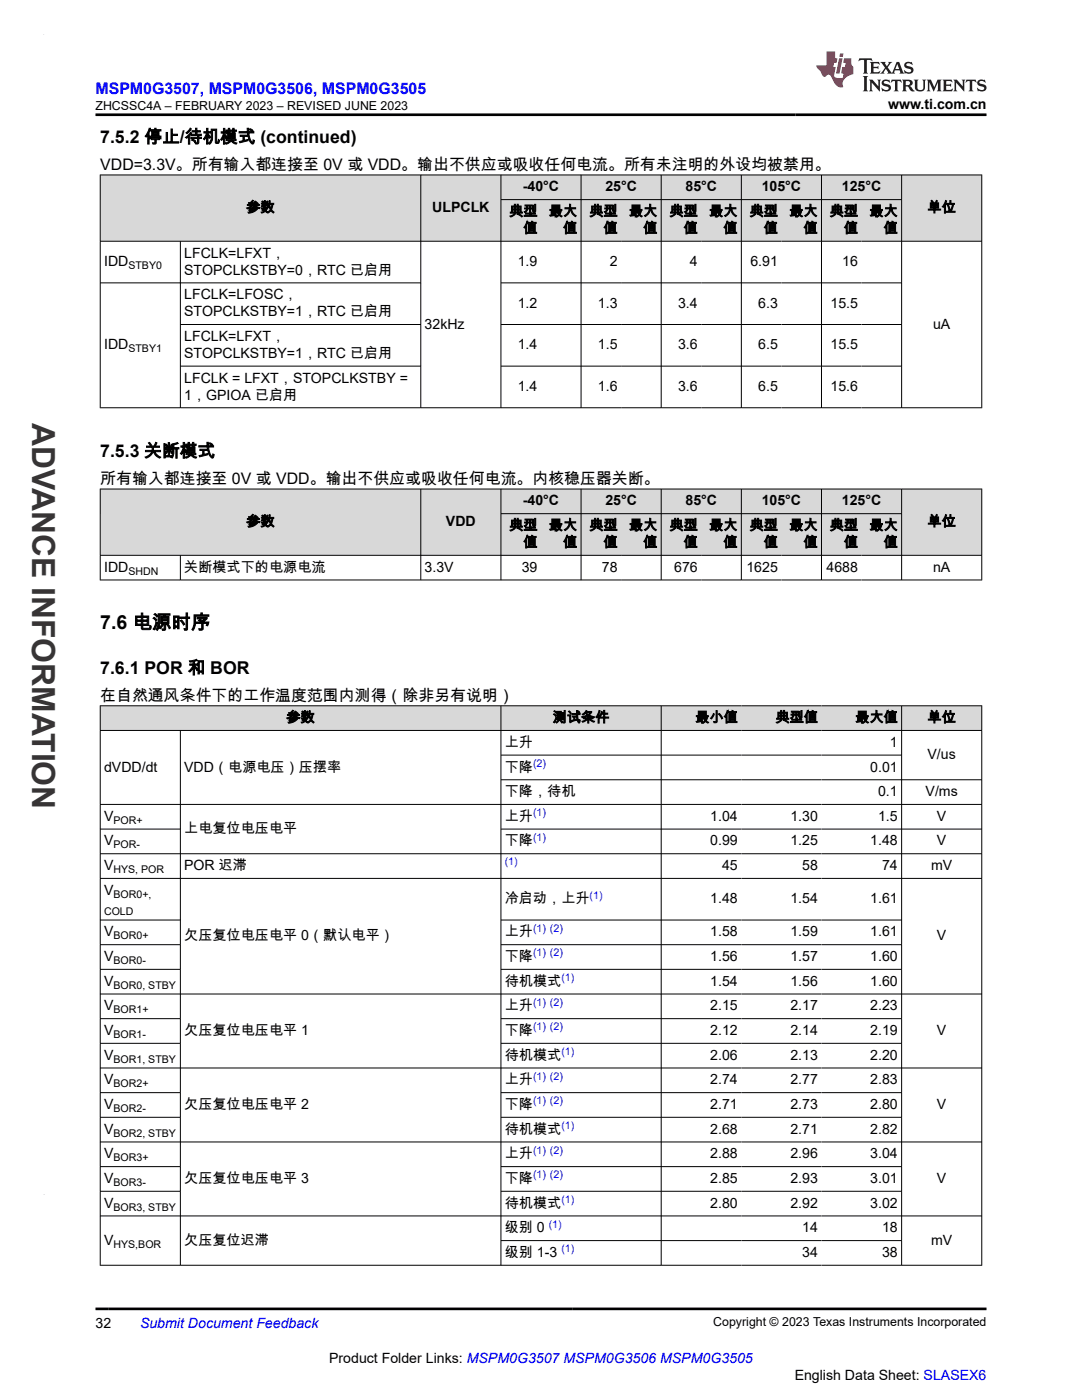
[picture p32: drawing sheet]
<svg xmlns="http://www.w3.org/2000/svg" width="216mm" height="279mm" viewBox="0 0 216 279" stroke-linecap="round" stroke-linejoin="round" font-family="sans-serif">
<defs><g id="words">
<text font-size="6.3" fill="#373435" x="6.4" y="84.5" transform="rotate(90 6.4 84.5)">ADVANCE INFORMATION</text>
<text font-size="3.9" x="20" y="125.5">7.6 电源时序</text>
<g font-size="3.5">
<text x="20" y="28.5">7.5.2 停止/待机模式 (continued)</text>
<text x="20" y="91.2">7.5.3 关断模式</text>
<text x="20" y="134.5">7.6.1 POR 和 BOR</text>
</g>
<text font-size="3.2" fill="#00f" x="19" y="18.7">MSPM0G3507, MSPM0G3506, MSPM0G3505</text>
<g font-size="3.2">
<text x="20" y="33.9">VDD=3.3V。所有输入都连接至 0V 或 VDD。输出不供应或吸收任何电流。所有未注明的外设均被禁用。</text>
<text x="20" y="96.5">所有输入都连接至 0V 或 VDD。输出不供应或吸收任何电流。内核稳压器关断。</text>
<text x="20" y="139.8">在自然通风条件下的工作温度范围内测得（除非另有说明）</text>
</g>
<g font-size="2.8">
<text x="177.2" y="21.8">www.ti.com.cn</text>
<text x="104.3" y="38.2">-40°C</text>
<text x="120.8" y="38.2">25°C</text>
<text x="136.8" y="38.2">85°C</text>
<text x="152" y="38.2">105°C</text>
<text x="168" y="38.2">125°C</text>
<text x="49.2" y="42.3">参数</text>
<text x="86.2" y="42.3">ULPCLK</text>
<text x="101.6" y="43.1">典型</text>
<text x="104.4" y="46.5">值</text>
<text x="109.5" y="43.1">最大</text>
<text x="112.4" y="46.5">值</text>
<text x="117.6" y="43.1">典型</text>
<text x="120.4" y="46.5">值</text>
<text x="125.5" y="43.1">最大</text>
<text x="128.3" y="46.5">值</text>
<text x="133.6" y="43.1">典型</text>
<text x="136.4" y="46.5">值</text>
<text x="141.5" y="43.1">最大</text>
<text x="144.3" y="46.5">值</text>
<text x="149.6" y="43.1">典型</text>
<text x="152.4" y="46.5">值</text>
<text x="157.5" y="43.1">最大</text>
<text x="160.3" y="46.5">值</text>
<text x="165.6" y="43.1">典型</text>
<text x="168.4" y="46.5">值</text>
<text x="173.5" y="43.1">最大</text>
<text x="176.3" y="46.5">值</text>
<text x="185.1" y="42.3">单位</text>
<text x="20.8" y="53.1">IDD</text>
<text x="36.8" y="51.4">LFCLK=LFXT，</text>
<text x="103.3" y="53.1">1.9</text>
<text x="121.7" y="53.1">2</text>
<text x="137.7" y="53.1">4</text>
<text x="149.7" y="53.1">6.91</text>
<text x="168.1" y="53.1">16</text>
<text x="36.8" y="54.8">STOPCLKSTBY=0，RTC 已启用</text>
<text x="36.8" y="59.7">LFCLK=LFOSC，</text>
<text x="36.8" y="63.1">STOPCLKSTBY=1，RTC 已启用</text>
<text x="84.7" y="65.6">32kHz</text>
<text x="103.3" y="61.4">1.2</text>
<text x="119.3" y="61.4">1.3</text>
<text x="135.3" y="61.4">3.4</text>
<text x="151.3" y="61.4">6.3</text>
<text x="165.7" y="61.4">15.5</text>
<text x="186.2" y="65.6">uA</text>
<text x="20.8" y="69.7">IDD</text>
<text x="36.8" y="68">LFCLK=LFXT，</text>
<text x="36.8" y="71.4">STOPCLKSTBY=1，RTC 已启用</text>
<text x="103.3" y="69.7">1.4</text>
<text x="119.3" y="69.7">1.5</text>
<text x="135.3" y="69.7">3.6</text>
<text x="151.3" y="69.7">6.5</text>
<text x="165.7" y="69.7">15.5</text>
<text x="36.8" y="76.3">LFCLK = LFXT，STOPCLKSTBY =</text>
<text x="36.8" y="79.7">1，GPIOA 已启用</text>
<text x="103.3" y="78">1.4</text>
<text x="119.3" y="78">1.6</text>
<text x="135.3" y="78">3.6</text>
<text x="151.3" y="78">6.5</text>
<text x="165.7" y="78">15.6</text>
<text x="104.3" y="100.9">-40°C</text>
<text x="120.8" y="100.9">25°C</text>
<text x="136.8" y="100.9">85°C</text>
<text x="152" y="100.9">105°C</text>
<text x="168" y="100.9">125°C</text>
<text x="49.2" y="105">参数</text>
<text x="89" y="105">VDD</text>
<text x="101.6" y="105.8">典型</text>
<text x="109.5" y="105.8">最大</text>
<text x="117.6" y="105.8">典型</text>
<text x="125.5" y="105.8">最大</text>
<text x="133.6" y="105.8">典型</text>
<text x="141.5" y="105.8">最大</text>
<text x="149.6" y="105.8">典型</text>
<text x="157.5" y="105.8">最大</text>
<text x="165.6" y="105.8">典型</text>
<text x="173.5" y="105.8">最大</text>
<text x="185.1" y="105">单位</text>
<text x="104.4" y="109.2">值</text>
<text x="112.4" y="109.2">值</text>
<text x="120.4" y="109.2">值</text>
<text x="128.3" y="109.2">值</text>
<text x="136.4" y="109.2">值</text>
<text x="144.3" y="109.2">值</text>
<text x="152.4" y="109.2">值</text>
<text x="160.3" y="109.2">值</text>
<text x="168.4" y="109.2">值</text>
<text x="176.3" y="109.2">值</text>
<text x="20.8" y="114.1">IDD</text>
<text x="36.8" y="114.1">关断模式下的电源电流</text>
<text x="84.7" y="114.1">3.3V</text>
<text x="104.1" y="114.1">39</text>
<text x="120.1" y="114.1">78</text>
<text x="134.5" y="114.1">676</text>
<text x="148.9" y="114.1">1625</text>
<text x="164.9" y="114.1">4688</text>
<text x="186.2" y="114.1">nA</text>
<text x="57.2" y="144.1">参数</text>
<text x="100.7" y="149.1">上升</text>
<text x="110.3" y="144.1">测试条件</text>
<text x="138.8" y="144.1">最小值</text>
<text x="154.7" y="144.1">典型值</text>
<text x="170.7" y="144.1">最大值</text>
<text x="177.6" y="149.1">1</text>
<text x="185.1" y="144.1">单位</text>
<text x="20.8" y="154">dVDD/dt</text>
<text x="36.8" y="154">VDD（电源电压）压摆率</text>
<text x="100.7" y="154">下降</text>
<text x="173.6" y="154">0.01</text>
<text x="185.1" y="151.5">V/us</text>
<text x="100.7" y="158.9">下降，待机</text>
<text x="175.2" y="158.9">0.1</text>
<text x="184.7" y="158.9">V/ms</text>
<text x="20.8" y="163.8">V</text>
<text x="36.8" y="166.3">上电复位电压电平</text>
<text x="100.7" y="163.8">上升</text>
<text x="141.7" y="163.8">1.04</text>
<text x="157.7" y="163.8">1.30</text>
<text x="175.2" y="163.8">1.5</text>
<text x="187" y="163.8">V</text>
<text x="20.8" y="168.7">V</text>
<text x="20.8" y="173.7">V</text>
<text x="36.8" y="173.7">POR 迟滞</text>
<text x="100.7" y="168.7">下降</text>
<text x="141.7" y="168.7">0.99</text>
<text x="144.1" y="173.7">45</text>
<text x="157.7" y="168.7">1.25</text>
<text x="160.1" y="173.7">58</text>
<text x="173.6" y="168.7">1.48</text>
<text x="176" y="173.7">74</text>
<text x="185.8" y="173.7">mV</text>
<text x="187" y="168.7">V</text>
<text x="20.8" y="178.6">V</text>
<text x="100.7" y="180.3">冷启动，上升</text>
<text x="141.7" y="180.3">1.48</text>
<text x="157.7" y="180.3">1.54</text>
<text x="173.6" y="180.3">1.61</text>
<text x="20.8" y="186.9">V</text>
<text x="20.8" y="191.8">V</text>
<text x="36.8" y="187.7">欠压复位电压电平 0（默认电平）</text>
<text x="100.7" y="186.9">上升</text>
<text x="100.7" y="191.8">下降</text>
<text x="141.7" y="186.9">1.58</text>
<text x="141.7" y="191.8">1.56</text>
<text x="157.7" y="186.9">1.59</text>
<text x="157.7" y="191.8">1.57</text>
<text x="173.6" y="186.9">1.61</text>
<text x="173.6" y="191.8">1.60</text>
<text x="187" y="187.7">V</text>
<text x="20.8" y="196.7">V</text>
<text x="100.7" y="196.7">待机模式</text>
<text x="141.7" y="196.7">1.54</text>
<text x="157.7" y="196.7">1.56</text>
<text x="173.6" y="196.7">1.60</text>
<text x="20.8" y="201.6">V</text>
<text x="100.7" y="201.6">上升</text>
<text x="141.7" y="201.6">2.15</text>
<text x="157.7" y="201.6">2.17</text>
<text x="173.6" y="201.6">2.23</text>
<text x="20.8" y="206.6">V</text>
<text x="36.8" y="206.6">欠压复位电压电平 1</text>
<text x="100.7" y="206.6">下降</text>
<text x="141.7" y="206.6">2.12</text>
<text x="157.7" y="206.6">2.14</text>
<text x="173.6" y="206.6">2.19</text>
<text x="187" y="206.6">V</text>
<text x="20.8" y="211.5">V</text>
<text x="100.7" y="211.5">待机模式</text>
<text x="141.7" y="211.5">2.06</text>
<text x="157.7" y="211.5">2.13</text>
<text x="173.6" y="211.5">2.20</text>
<text x="20.8" y="216.4">V</text>
<text x="20.8" y="221.3">V</text>
<text x="36.8" y="221.3">欠压复位电压电平 2</text>
<text x="100.7" y="216.4">上升</text>
<text x="100.7" y="221.3">下降</text>
<text x="141.7" y="216.4">2.74</text>
<text x="141.7" y="221.3">2.71</text>
<text x="157.7" y="216.4">2.77</text>
<text x="157.7" y="221.3">2.73</text>
<text x="173.6" y="216.4">2.83</text>
<text x="173.6" y="221.3">2.80</text>
<text x="187" y="221.3">V</text>
<text x="20.8" y="226.3">V</text>
<text x="100.7" y="226.3">待机模式</text>
<text x="141.7" y="226.3">2.68</text>
<text x="157.7" y="226.3">2.71</text>
<text x="173.6" y="226.3">2.82</text>
<text x="20.8" y="231.2">V</text>
<text x="100.7" y="231.2">上升</text>
<text x="141.7" y="231.2">2.88</text>
<text x="157.7" y="231.2">2.96</text>
<text x="173.6" y="231.2">3.04</text>
<text x="20.8" y="236.1">V</text>
<text x="36.8" y="236.1">欠压复位电压电平 3</text>
<text x="100.7" y="236.1">下降</text>
<text x="141.7" y="236.1">2.85</text>
<text x="157.7" y="236.1">2.93</text>
<text x="173.6" y="236.1">3.01</text>
<text x="187" y="236.1">V</text>
<text x="20.8" y="241">V</text>
<text x="100.7" y="241">待机模式</text>
<text x="100.7" y="245.9">级别 0</text>
<text x="141.7" y="241">2.80</text>
<text x="157.7" y="241">2.92</text>
<text x="160.1" y="245.9">14</text>
<text x="173.6" y="241">3.02</text>
<text x="176" y="245.9">18</text>
<text x="20.8" y="248.4">V</text>
<text x="36.8" y="248.4">欠压复位迟滞</text>
<text x="100.7" y="250.9">级别 1-3</text>
<text x="160.1" y="250.9">34</text>
<text x="176" y="250.9">38</text>
<text x="185.8" y="248.4">mV</text>
<text x="19" y="265">32</text>
<text x="65.7" y="272">Product Folder Links: MSPM0G3507 MSPM0G3506 MSPM0G3505</text>
<text x="158.6" y="275.3">English Data Sheet: SLASEX6</text>
</g>
<text font-size="2.8" fill="#00f" x="27.9" y="265">Submit Document Feedback</text>
<g font-size="2.5">
<text x="19" y="21.9">ZHCSSC4A – FEBRUARY 2023 – REVISED JUNE 2023</text>
<text x="142.3" y="264.7">Copyright © 2023 Texas Instruments Incorporated</text>
</g>
<g font-size="2.1">
<text x="25.6" y="53.7">STBY0</text>
<text x="25.6" y="70.3">STBY1</text>
<text x="25.6" y="114.7">SHDN</text>
<text x="22.6" y="164.4">POR+</text>
<text x="22.6" y="169.3">POR-</text>
<text x="22.6" y="174.2">HYS, POR</text>
<text x="22.6" y="179.1">BOR0+,</text>
<text x="20.8" y="182.5">COLD</text>
<text x="22.6" y="187.5">BOR0+</text>
<text x="22.6" y="192.4">BOR0-</text>
<text x="22.6" y="197.3">BOR0, STBY</text>
<text x="22.6" y="202.2">BOR1+</text>
<text x="22.6" y="207.1">BOR1-</text>
<text x="22.6" y="212.1">BOR1, STBY</text>
<text x="22.6" y="217">BOR2+</text>
<text x="22.6" y="221.9">BOR2-</text>
<text x="22.6" y="226.8">BOR2, STBY</text>
<text x="22.6" y="231.7">BOR3+</text>
<text x="22.6" y="236.7">BOR3-</text>
<text x="22.6" y="241.6">BOR3, STBY</text>
<text x="22.6" y="249">HYS,BOR</text>
</g>
<g font-size="2.1" fill="#00f">
<text x="106.4" y="153">(2)</text>
<text x="106.4" y="162.9">(1)</text>
<text x="106.4" y="167.8">(1)</text>
<text x="100.7" y="172.7">(1)</text>
<text x="117.7" y="179.3">(1)</text>
<text x="106.4" y="185.9">(1) (2)</text>
<text x="106.4" y="190.9">(1) (2)</text>
<text x="112" y="195.8">(1)</text>
<text x="106.4" y="200.7">(1) (2)</text>
<text x="106.4" y="205.6">(1) (2)</text>
<text x="106.4" y="215.5">(1) (2)</text>
<text x="112" y="210.6">(1)</text>
<text x="106.4" y="220.4">(1) (2)</text>
<text x="112" y="225.3">(1)</text>
<text x="106.4" y="230.2">(1) (2)</text>
<text x="106.4" y="235.2">(1) (2)</text>
<text x="109.5" y="245">(1)</text>
<text x="112" y="240.1">(1)</text>
<text x="112" y="249.9">(1)</text>
</g>
</g></defs>
<g fill="#d8d8d8">
<path d="M20 34.9h175.9v4.9h-175.9z" fill-rule="evenodd"/>
<path d="M20.1 35h63.8v13.1h-63.8z" fill-rule="evenodd"/>
<path d="M84 35h15.9v13.1h-15.9z" fill-rule="evenodd"/>
<path d="M100 35h15.9v4.8h-15.9z" fill-rule="evenodd"/>
<path d="M116 35h15.9v4.8h-15.9z" fill-rule="evenodd"/>
<path d="M132 35h15.9v4.8h-15.9z" fill-rule="evenodd"/>
<path d="M148 35h15.9v4.8h-15.9z" fill-rule="evenodd"/>
<path d="M164 35h15.8v4.8h-15.8z" fill-rule="evenodd"/>
<path d="M180 35h15.8v13.1h-15.8z" fill-rule="evenodd"/>
<path d="M100 39.9h7.9v8.2h-7.9z" fill-rule="evenodd"/>
<path d="M108 39.9h7.9v8.2h-7.9z" fill-rule="evenodd"/>
<path d="M116 39.9h7.9v8.2h-7.9z" fill-rule="evenodd"/>
<path d="M123.9 39.9h8v8.2h-8z" fill-rule="evenodd"/>
<path d="M132 39.9h7.9v8.2h-7.9z" fill-rule="evenodd"/>
<path d="M139.9 39.9h8v8.2h-8z" fill-rule="evenodd"/>
<path d="M148 39.9h7.9v8.2h-7.9z" fill-rule="evenodd"/>
<path d="M155.9 39.9h8v8.2h-8z" fill-rule="evenodd"/>
<path d="M164 39.9h7.9v8.2h-7.9z" fill-rule="evenodd"/>
<path d="M171.9 39.9h7.9v8.2h-7.9z" fill-rule="evenodd"/>
</g>
<g fill="none" stroke="#000" stroke-width=".2">
<path d="M19.9 34.9h176.1M20 34.9v46.5M84 34.9v46.5M100 34.9v46.5M100 39.8h80M115.9 34.9v46.5M131.9 34.9v46.5M147.9 34.9v46.5M163.9 34.9v46.5M179.9 34.9v46.5M195.9 34.9v46.5M19.9 48.1h176.1"/>
<path d="M19.9 56.5h64.1M36 48.1v33.3M100 56.5h80M36 64.8h48M36 73.1h48M100 64.8h80M100 73.1h80M196 81.4h-176.1"/>
</g>
<g fill="#d8d8d8">
<path d="M20 97.6h175.9v4.9h-175.9z" fill-rule="evenodd"/>
<path d="M20.1 97.7h63.8v13.1h-63.8z" fill-rule="evenodd"/>
<path d="M84 97.7h15.9v13.1h-15.9z" fill-rule="evenodd"/>
<path d="M100 97.7h15.9v4.8h-15.9z" fill-rule="evenodd"/>
<path d="M116 97.7h15.9v4.8h-15.9z" fill-rule="evenodd"/>
<path d="M132 97.7h15.9v4.8h-15.9z" fill-rule="evenodd"/>
<path d="M148 97.7h15.9v4.8h-15.9z" fill-rule="evenodd"/>
<path d="M164 97.7h15.8v4.8h-15.8z" fill-rule="evenodd"/>
<path d="M180 97.7h15.8v13.1h-15.8z" fill-rule="evenodd"/>
<path d="M100 102.6h7.9v8.2h-7.9z" fill-rule="evenodd"/>
<path d="M107.9 102.6h8v8.2h-8z" fill-rule="evenodd"/>
<path d="M116 102.6h7.9v8.2h-7.9z" fill-rule="evenodd"/>
<path d="M123.9 102.6h8v8.2h-8z" fill-rule="evenodd"/>
<path d="M132 102.6h7.9v8.2h-7.9z" fill-rule="evenodd"/>
<path d="M139.9 102.6h8v8.2h-8z" fill-rule="evenodd"/>
<path d="M148 102.6h7.9v8.2h-7.9z" fill-rule="evenodd"/>
<path d="M155.9 102.6h8v8.2h-8z" fill-rule="evenodd"/>
<path d="M164 102.6h7.9v8.2h-7.9z" fill-rule="evenodd"/>
<path d="M171.9 102.6h7.9v8.2h-7.9z" fill-rule="evenodd"/>
</g>
<g fill="none" stroke="#000" stroke-width=".2">
<path d="M19.9 97.6h176.1M20 97.5v18.3M84 97.5v18.3M100 97.5v18.3M115.9 97.5v18.3M131.9 97.5v18.3M147.9 97.5v18.3M163.9 97.5v18.3M179.9 97.5v18.3M195.9 97.5v18.3M19.9 110.8h176.1M19.9 115.7h176.1"/>
<path d="M36 110.8v5M100 102.5h80"/>
</g>
<g fill="#d8d8d8">
<path d="M20 140.9h175.9v4.9h-175.9z" fill-rule="evenodd"/>
<path d="M20.1 140.9h79.8v4.8h-79.8z" fill-rule="evenodd"/>
<path d="M100 140.9h31.9v4.8h-31.9z" fill-rule="evenodd"/>
<path d="M132 140.9h15.9v4.8h-15.9z" fill-rule="evenodd"/>
<path d="M147.9 140.9h16v4.8h-16z" fill-rule="evenodd"/>
<path d="M163.9 140.9h15.9v4.8h-15.9z" fill-rule="evenodd"/>
<path d="M180 140.9h15.8v4.8h-15.8z" fill-rule="evenodd"/>
</g>
<g fill="none" stroke="#000" stroke-width=".2">
<path d="M19.9 140.9h176.1M19.9 145.8h176.1M20 140.8v111.8M36 145.8v106.8M100 140.8v111.8M100 150.7h80M131.9 140.8v111.8M179.9 140.8v111.8M195.9 140.8v111.8M196 155.6h-96M19.9 160.5h176.1M19.9 165.5h16.2"/>
<path d="M19.9 170.4h176.1M19.9 175.3h176.1M100 165.5h96M19.9 183.6h16.2M19.9 198.4h176.1M19.9 188.5h16.2M19.9 193.5h16.2M100 183.6h80M100 188.5h80M100 193.5h80M19.9 203.3h16.2M19.9 208.2h16.2"/>
<path d="M19.9 218.1h16.2M100 203.3h80M100 208.2h80M100 218.1h80M196 213.1h-176.1M19.9 227.9h176.1M19.9 223h16.2M19.9 232.8h16.2M19.9 237.7h16.2M100 223h80M100 232.8h80M100 237.7h80"/>
<path d="M19.9 242.7h176.1M19.9 252.5h176.1M100 247.6h80"/>
</g>
<path d="M171.5 11.6l-.2 .6 .5-.2h.6v.1v2.2l-.2 .4h1l-.2-.4v-2.2v-.1h.5l.5 .2-.1-.6zM173.6 12.4l.2 .3v1.6l-.2 .4h1.9l.1-.6a1.08 1.08 0 0 1-1.3 .2v-.7h.6l.4 .2v-.7l-.4 .2h-.6v-.5l.2-.2a1 1 0 0 1 1 .3l-.1-.5zM175.7 12.4l.9 1.1-1 1.2h.9l-.2-.2 .5-.8 .4 .8-.2 .2h1.6l-.2-.2 .2-.5h.9l.1 .5-.1 .2h.9l-.2-.4-.8-1.9h-.5l-.9 2.1-.9-1.1 .9-1h-.8l.2 .2-.4 .6-.4-.6 .2-.2zM179 12.8l.4 1h-.7zM180.7 12.5a.65 .65 0 0 0-.2 .7 .65 .65 0 0 0 .6 .5l.6 .1 .1 .3a.79 .79 0 0 1-.7 .4 .79 .79 0 0 1-.7-.5l.1 .7 .2-.1a.93 .93 0 0 0 1.1 0 .93 .93 0 0 0 .4-.9 1.46 1.46 0 0 0-1.2-.6l-.1-.3a1.09 1.09 0 0 1 1.2 .2l-.2-.6-.1 .1-.5-.2zM172.2 15.2l.2 .4v2.2l-.2 .4h1l-.2-.4v-2.2l.2-.4zM173.4 15.9l.2 .4v1.5l-.2 .4h.8l-.3-.4 .1-1.3 1.6 1.8v-2l.2-.4h-.7l.1 .2 .1 1.1-1.2-1.3zM176.2 16a.65 .65 0 0 0-.2 .8 .65 .65 0 0 0 .6 .4l.6 .2 .1 .2a.79 .79 0 0 1-.7 .4 .79 .79 0 0 1-.7-.5l.1 .7 .2-.1a.93 .93 0 0 0 1.1 .1 .93 .93 0 0 0 .4-1 1.46 1.46 0 0 0-1.2-.5l-.1-.4a1.09 1.09 0 0 1 1.2 .2l-.1-.6-.2 .1-.5-.1zM177.9 15.9l-.1 .6a.63 .63 0 0 1 .8-.3v1.6l-.3 .4h1l-.2-.4v-1.6a.66 .66 0 0 1 .8 .3l-.1-.6zM180 15.9l.2 .4v1.5l-.2 .4h1l-.2-.2-.1-.7h.5l.1 .2a.79 .79 0 0 0 1.2 .6l-1-.9a.61 .61 0 0 0 .6-.6 .61 .61 0 0 0-.5-.7zM180.8 16.2h.1a.47 .47 0 0 1 .5 .1 .47 .47 0 0 1 .1 .5l-.1 .1-.7 .1zM182.3 15.9l.2 .2a2.27 2.27 0 0 0 .4 2 1.04 1.04 0 0 0 1.7-.7v-1.3l.2-.2h-.8l.2 .4v1.1a.6 .6 0 0 1-.6 .6 .6 .6 0 0 1-.6-.6v-1.1l.3-.4zM184.9 15.9l.2 .4v1.5l-.2 .4h.8l-.3-.4v-1.4l.9 1.9 .9-1.9v1.4l-.3 .4h1l-.2-.4v-1.5l.2-.4h-.8l-.7 1.5-.6-1.5zM188.1 15.9l.2 .4v1.5l-.2 .4h1.9l.1-.6a1.09 1.09 0 0 1-1.3 .2v-.7h.6l.4 .2v-.6l-.4 .2h-.6v-.6l.2-.1a1.01 1.01 0 0 1 1 .3l-.1-.6zM190.2 15.9l.3 .4v1.5l-.3 .4h.8l-.2-.4v-1.3l1.6 1.8v-2l.2-.4h-.7l.2 .2v1.1l-1.2-1.3zM192.8 15.9l-.1 .6a.63 .63 0 0 1 .8-.3v1.6l-.3 .4h1l-.2-.4v-1.6a.66 .66 0 0 1 .8 .3l-.1-.6zM195.2 16a.65 .65 0 0 0-.2 .8 .65 .65 0 0 0 .6 .4l.6 .2 .2 .2a.79 .79 0 0 1-.7 .4 .79 .79 0 0 1-.7-.5l.1 .7 .2-.1a.93 .93 0 0 0 1 .1 .93 .93 0 0 0 .5-1 1.46 1.46 0 0 0-1.3-.5v-.4a1.09 1.09 0 0 1 1.2 .2l-.2-.6-.2 .1-.5-.1z" fill="#231f20"/>
<path d="M164.9 10.3v2.7h-2l.1 .4 .8 1a.95 .95 0 0 0 1 .9 .59 .59 0 0 1 .5-.4 .59 .59 0 0 1 .5 .3l.4 .8a1.59 1.59 0 0 0 2.1 1.4 1.61 1.61 0 0 1 1-2.3l1-.3-.1-1.5a1.59 1.59 0 0 1-.3-1.7h-1.5l-.2 .9h.6l-.2 .9h-.5l-.2 .9v.3l.4 .1-.1 .9h-.7a.73 .73 0 0 1-1-.7l.3-1.5h-.5l.1-.9h.5l.2-.9h-.5v-1.3zM167.4 11.6l-.6 3.1h.7l.6-3.1zM167.6 10.7l-.1 .6h.7l.1-.6z" fill="#ed1c24"/>
<path d="M19 22.9h177.8M19 261.2h177.8" fill="none" stroke="#000" stroke-width=".53"/>
<path d="M8.7 6.9h.1" fill="none" stroke="#373435" stroke-width=".2"/>
<use href="#words"/>
</svg>
